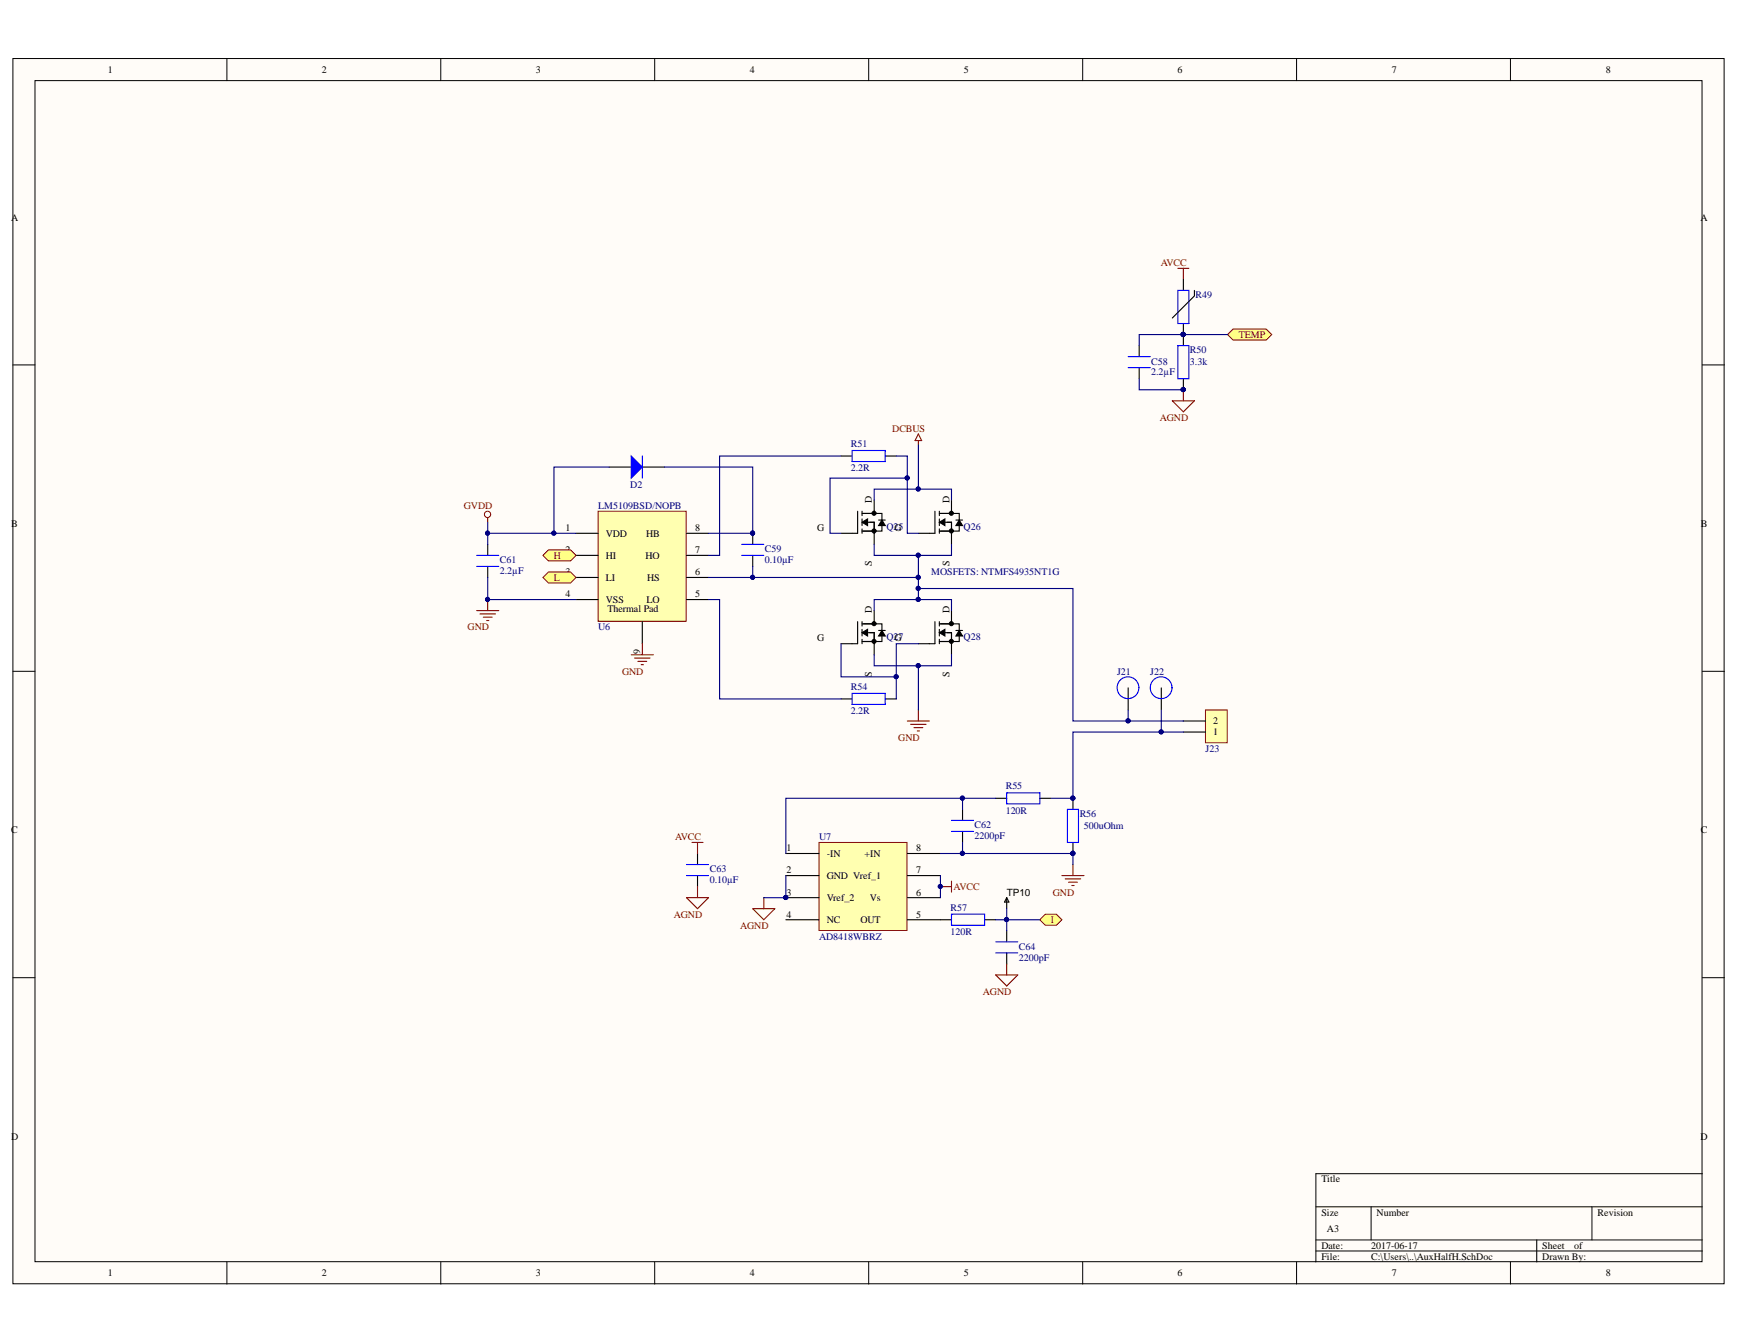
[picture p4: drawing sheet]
<svg xmlns="http://www.w3.org/2000/svg" width="279mm" height="216mm" viewBox="0 0 279 216" stroke-linecap="round" stroke-linejoin="round" font-family="sans-serif">
<defs><g id="words">
<g font-size="1.6">
<text x="17.3" y="11.7">1</text>
<text x="51.7" y="11.7">2</text>
<text x="86.1" y="11.7">3</text>
<text x="120.5" y="11.7">4</text>
<text x="154.9" y="11.7">5</text>
<text x="189.2" y="11.7">6</text>
<text x="223.6" y="11.7">7</text>
<text x="258" y="11.7">8</text>
<text x="1.8" y="35.4">A</text>
<text x="273.2" y="35.4">A</text>
<text x="140.1" y="80.7" transform="rotate(-90 140.1 80.7)">D</text>
<text x="152.5" y="80.7" transform="rotate(-90 152.5 80.7)">D</text>
<text x="1.8" y="84.7">B</text>
<text x="90.9" y="85.3">1</text>
<text x="90.9" y="88.9">2</text>
<text x="97.3" y="86.2">VDD</text>
<text x="97.3" y="89.8">HI</text>
<text x="103.7" y="89.8">HO</text>
<text x="103.8" y="86.2">HB</text>
<text x="111.7" y="88.9">7</text>
<text x="111.7" y="85.3">8</text>
<text x="131.3" y="85.3">G</text>
<text x="143.7" y="85.3">G</text>
<text x="273.3" y="84.7">B</text>
<text x="90.9" y="92.4">3</text>
<text x="90.9" y="95.9">4</text>
<text x="97.3" y="93.3">LI</text>
<text x="104" y="93.3">HS</text>
<text x="111.7" y="95.9">5</text>
<text x="111.7" y="92.4">6</text>
<text x="140.1" y="91" transform="rotate(-90 140.1 91)">S</text>
<text x="152.5" y="91" transform="rotate(-90 152.5 91)">S</text>
<text x="97.3" y="96.8">VSS</text>
<text x="97.6" y="98.3">Thermal Pad</text>
<text x="103.9" y="96.8">LO</text>
<text x="140.1" y="98.4" transform="rotate(-90 140.1 98.4)">D</text>
<text x="152.5" y="98.4" transform="rotate(-90 152.5 98.4)">D</text>
<text x="102.9" y="105.1" transform="rotate(-90 102.9 105.1)">9</text>
<text x="131.3" y="103.1">G</text>
<text x="143.7" y="103.1">G</text>
<text x="140.1" y="108.7" transform="rotate(-90 140.1 108.7)">S</text>
<text x="152.5" y="108.7" transform="rotate(-90 152.5 108.7)">S</text>
<text x="194.9" y="118.1">1</text>
<text x="194.9" y="116.4">2</text>
<text x="1.8" y="133.9">C</text>
<text x="126.3" y="136.8">1</text>
<text x="132.8" y="137.6">-IN</text>
<text x="138.9" y="137.6">+IN</text>
<text x="147.2" y="136.8">8</text>
<text x="273.3" y="133.9">C</text>
<text x="126.3" y="140.3">2</text>
<text x="126.3" y="143.9">3</text>
<text x="132.8" y="141.2">GND Vref_1</text>
<text x="147.2" y="143.9">6</text>
<text x="147.2" y="140.3">7</text>
<text x="161.8" y="143.9">TP10</text>
<text x="126.3" y="147.4">4</text>
<text x="132.8" y="144.7">Vref_2</text>
<text x="132.8" y="148.3">NC</text>
<text x="138.2" y="148.3">OUT</text>
<text x="139.8" y="144.7">Vs</text>
<text x="147.2" y="147.4">5</text>
<text x="1.8" y="183.1">D</text>
<text x="273.2" y="183.1">D</text>
<text x="212.3" y="190">Title</text>
<text x="212.3" y="195.3">Size</text>
<text x="213.2" y="197.9">A3</text>
<text x="221.2" y="195.3">Number</text>
<text x="256.7" y="195.3">Revision</text>
<text x="212.3" y="200.6">Date:</text>
<text x="212.3" y="202.4">File:</text>
<text x="220.3" y="200.6">2017-06-17</text>
<text x="220.3" y="202.4">C:\Users\..\AuxHalfH.SchDoc</text>
<text x="247.8" y="200.6">Sheet</text>
<text x="247.8" y="202.4">Drawn By:</text>
<text x="252.9" y="200.6">of</text>
<text x="17.3" y="205.1">1</text>
<text x="51.7" y="205.1">2</text>
<text x="86.1" y="205.1">3</text>
<text x="120.5" y="205.1">4</text>
<text x="154.9" y="205.1">5</text>
<text x="189.2" y="205.1">6</text>
<text x="223.6" y="205.1">7</text>
<text x="258" y="205.1">8</text>
</g>
<g font-size="1.6" fill="#800000">
<text x="186.5" y="42.7">AVCC</text>
<text x="199" y="54.3">TEMP</text>
<text x="143.4" y="69.3">DCBUS</text>
<text x="186.3" y="67.6">AGND</text>
<text x="74.5" y="81.8">GVDD</text>
<text x="89" y="89.8">H</text>
<text x="89" y="93.3">L</text>
<text x="75.1" y="101.3">GND</text>
<text x="100" y="108.4">GND</text>
<text x="144.3" y="119">GND</text>
<text x="108.5" y="135">AVCC</text>
<text x="153.2" y="143">AVCC</text>
<text x="169.2" y="143.9">GND</text>
<text x="108.2" y="147.4">AGND</text>
<text x="118.9" y="149.2">AGND</text>
<text x="168.9" y="148.3">I</text>
<text x="157.9" y="159.8">AGND</text>
</g>
<g font-size="1.6" fill="#000080">
<text x="192.1" y="47.9">R49</text>
<text x="185" y="58.6">C58</text>
<text x="191.2" y="56.8">R50</text>
<text x="191.2" y="58.6">3.3k</text>
<text x="185" y="60.3">2.2µF</text>
<text x="136.7" y="71.8">R51</text>
<text x="136.7" y="75.7">2.2R</text>
<text x="96.1" y="81.8">LM5109BSD/NOPB</text>
<text x="101.3" y="78.4">D2</text>
<text x="122.9" y="88.7">C59</text>
<text x="142.4" y="85.2">Q25</text>
<text x="154.8" y="85.2">Q26</text>
<text x="80.3" y="90.4">C61</text>
<text x="80.3" y="92.2">2.2µF</text>
<text x="122.9" y="90.4">0.10µF</text>
<text x="149.6" y="92.4">MOSFETS: NTMFS4935NT1G</text>
<text x="96.1" y="101.3">U6</text>
<text x="142.4" y="102.9">Q27</text>
<text x="154.8" y="102.9">Q28</text>
<text x="136.7" y="110.9">R54</text>
<text x="179.5" y="108.4">J21</text>
<text x="184.8" y="108.4">J22</text>
<text x="136.7" y="114.8">2.2R</text>
<text x="193.7" y="120.8">J23</text>
<text x="161.6" y="126.8">R55</text>
<text x="161.6" y="130.7">120R</text>
<text x="173.5" y="131.3">R56</text>
<text x="131.6" y="135">U7</text>
<text x="156.6" y="133">C62</text>
<text x="156.6" y="134.8">2200pF</text>
<text x="174.1" y="133.2">500uOhm</text>
<text x="114" y="140.1">C63</text>
<text x="114" y="141.9">0.10µF</text>
<text x="152.7" y="146.4">R57</text>
<text x="131.6" y="151">AD8418WBRZ</text>
<text x="152.7" y="150.2">120R</text>
<text x="163.7" y="152.5">C64</text>
<text x="163.7" y="154.3">2200pF</text>
</g>
</g></defs>
<g fill="#fffcf8" stroke="#000" stroke-width=".16">
<path d="M2.1 9.4h274.9v196.8h-274.9z"/>
<path d="M5.6 13h267.9v189.7h-267.9z"/>
</g>
<g fill="none" stroke="#000" stroke-width=".16">
<path d="M36.5 9.4v3.6M70.8 9.4v3.6M105.2 9.4v3.6M139.6 9.4v3.6M174 9.4v3.6M208.3 9.4v3.6M242.7 9.4v3.6M2.1 58.6h3.5M273.5 58.6h3.6M2.1 107.8h3.5M273.5 107.8h3.6M2.1 157.1h3.5"/>
<path d="M273.5 157.1h3.6M211.4 193.9h62.1M211.4 199.2h62.1M220.3 193.9v5.3M246.9 199.2v3.5M255.8 193.9v5.3M273.5 188.5h-62.1v14.2M36.5 202.7v3.6M70.8 202.7v3.6M105.2 202.7v3.6M139.6 202.7v3.6M174 202.7v3.6"/>
<path d="M208.3 202.7v3.6M211.4 201h62.1M242.7 202.7v3.6"/>
</g>
<g fill="none" stroke="#000" stroke-width=".18">
<path d="M135.1 73.3h1.8M142.2 73.3h1.8M137.8 82.1v3.6h-2.7M137.8 99.9v3.5h-2.7M138.5 83.9l.9-.5v1zM138.5 82.5h2M138.5 82.1v.7M138.5 83.4v1M138.5 85v.7M138.5 99.9v.7M139.4 83.9h1.1v3.5M140.5 82.5h1.2v1"/>
<path d="M140.5 80.3v2.2M140.5 98.1v2.1M141.2 83.5h1M141.7 83.5l.5 .9h-1zM141.7 84.4v.9h-3.2M150.2 82.1v3.6h-2.6M150.2 99.9v3.5h-2.6M150.9 83.9l.9-.5v1zM150.9 82.5h2M150.9 82.1v.7M150.9 83.4v1M150.9 85v.7"/>
<path d="M150.9 99.9v.7M151.8 83.9h1.1v3.5M152.9 82.5h1.2v1M152.9 80.3v2.2M152.9 98.1v2.1M153.6 83.5h1M154.1 83.5l.5 .9h-1zM154.1 84.4v.9h-3.2M135.1 112.3h1.8M138.5 101.6l.9-.5v1.1zM138.5 101.1v1.1M138.5 102.7v.7"/>
<path d="M138.5 100.2h2M139.4 101.6h1.1v3.6M140.5 100.2h1.2v1.1M141.2 101.3h1M141.7 101.3l.5 .9h-1zM141.7 102.2v.9h-3.2M142.2 112.3h1.8M150.9 101.6l.9-.5v1.1zM150.9 101.1v1.1M150.9 102.7v.7M150.9 100.2h2M151.8 101.6h1.1v3.6"/>
<path d="M152.9 100.2h1.2v1.1M153.6 101.3h1M154.1 101.3l.5 .9h-1zM154.1 102.2v.9h-3.2M172.4 128.2v1.8M172.4 135.3v1.8"/>
</g>
<path d="M138.5 83.9l.9-.5v1zM141.7 83.5l.5 .9h-1zM150.9 83.9l.9-.5v1zM154.1 83.5l.5 .9h-1zM138.5 101.6l.9-.5v1.1zM141.7 101.3l.5 .9h-1zM150.9 101.6l.9-.5v1.1zM154.1 101.3l.5 .9h-1z" fill="#000"/>
<g fill="#000" stroke="#000" stroke-width=".16">
<circle cx="140.4" cy="85.3" r=".33"/>
<circle cx="140.4" cy="82.5" r=".33"/>
<circle cx="152.8" cy="85.3" r=".33"/>
<circle cx="152.8" cy="82.5" r=".33"/>
<circle cx="140.4" cy="100.2" r=".33"/>
<circle cx="140.4" cy="103" r=".33"/>
<circle cx="152.8" cy="100.2" r=".33"/>
<circle cx="152.8" cy="103" r=".33"/>
</g>
<path d="M136.9 72.4h5.3v1.7h-5.3zM136.9 111.4h5.3v1.8h-5.3zM171.5 130h1.8v5.3h-1.8z" fill="none" stroke="#00f" stroke-width=".18"/>
<g fill="#000080" stroke="#000080" stroke-width=".16">
<circle cx="172.4" cy="128.2" r=".33"/>
<circle cx="172.4" cy="137.1" r=".33"/>
</g>
<path d="M96.1 82.1h14.1v17.7h-14.1z" fill="#ffffb0" stroke="#800000" stroke-width=".16"/>
<g fill="none" stroke="#000" stroke-width=".18">
<path d="M78.4 87.4v1.8M78.4 91v1.8M92.6 85.7h3.5M92.6 89.2h3.5M92.6 92.8h3.5M92.6 96.3h3.5M103.2 99.9v3.5M110.3 85.7h3.5M110.3 89.2h3.5M110.3 92.8h3.5M110.3 96.3h3.5M120.9 85.7v1.7"/>
<path d="M120.9 89.2v1.8"/>
</g>
<g fill="#000080" stroke="#000080" stroke-width=".16">
<circle cx="120.9" cy="85.6" r=".33"/>
<circle cx="78.3" cy="96.3" r=".33"/>
</g>
<path d="M76.6 89.2h3.5M76.6 91h3.5M119.2 89.2h3.5M119.2 87.4h3.5" fill="none" stroke="#00f" stroke-width=".18"/>
<path d="M76.6 98.1h3.5M77.1 98.6h2.5M77.7 99.2h1.4M78.2 99.7h.3M78.4 83.2v.7M78.4 96.3v1.8" fill="none" stroke="#800000" stroke-width=".18"/>
<circle cx="78.3" cy="82.6" r=".51" fill="none" stroke="#800000" stroke-width=".16"/>
<path d="M131.6 135.3h14.1v14.2h-14.1z" fill="#ffffb0" stroke="#800000" stroke-width=".16"/>
<path d="M181.3 110.5v3.5M186.6 110.5v3.5M112.1 137.1v1.8M126.3 137.1h5.3M145.8 137.1h5.3M112.1 140.7v1.7M126.3 140.7h5.3M126.3 144.2h5.3M126.3 147.7h5.3M145.8 140.7h5.3M145.8 144.2h5.3M145.8 147.7h5.3" fill="none" stroke="#000" stroke-width=".18"/>
<circle cx="126.2" cy="144.2" r=".33" fill="#000080" stroke="#000080" stroke-width=".16"/>
<g fill="none" stroke="#00f" stroke-width=".18">
<path d="M110.3 138.9h3.5M110.3 140.7h3.5"/>
<circle cx="181.2" cy="110.5" r="1.75"/>
<circle cx="186.6" cy="110.5" r="1.75"/>
</g>
<g fill="none" stroke="#800000" stroke-width=".18">
<path d="M147.6 69.7l.5 1.1h-1.1zM147.6 70.8v.7M101.4 105.2h3.6M102 105.7h2.4M102.5 106.2h1.4M103 106.8h.4M103.2 103.4v1.8M145.8 115.8h3.5M146.3 116.4h2.5M146.8 116.9h1.5M147.4 117.4h.3M147.6 114v1.8"/>
<path d="M172.4 138.9v1.8M170.6 140.7h3.6M171.1 141.2h2.5M171.7 141.7h1.4M172.2 142.2h.4"/>
</g>
<g fill="#ffff80" stroke="#800000" stroke-width=".16">
<path d="M87.2 89.2l.9-.9h3.6l.9 .9-.9 .9h-3.6z" fill-rule="evenodd"/>
<path d="M87.2 92.8l.9-.9h3.6l.9 .9-.9 .9h-3.6z" fill-rule="evenodd"/>
</g>
<path d="M97.9 75h3.5M103.2 75h3.5" fill="none" stroke="#000" stroke-width=".18"/>
<path d="M101.4 73.3l1.8 1.7-1.8 1.8z" fill="#00f"/>
<path d="M101.4 73.3l1.8 1.7-1.8 1.8zM103.2 73.3v3.5" fill="none" stroke="#00f" stroke-width=".18"/>
<path d="M167.1 147.7l.9-.8h1.7l.9 .8-.9 .9h-1.7z" fill-rule="evenodd" fill="#ffff80" stroke="#800000" stroke-width=".16"/>
<path d="M189.2 43.1h1.8M190.1 43.1v1.8M188.4 64.4h3.5l-1.8 1.8zM190.1 62.6v1.8M111.2 135.3h1.8M112.1 135.3v1.8M110.3 144.2h3.5l-1.7 1.8zM112.1 142.4v1.8M120.9 146h3.6l-1.8 1.7zM122.7 144.2v1.8M151.1 142.4h1.8M152.9 141.5v1.8" fill="none" stroke="#800000" stroke-width=".18"/>
<g fill="#000080" stroke="#000080" stroke-width=".16">
<circle cx="151.1" cy="142.4" r=".33"/>
<circle cx="190.1" cy="53.7" r=".33"/>
<circle cx="190.1" cy="62.6" r=".33"/>
</g>
<path d="M183 55.5v1.8M183 59.1v1.7M190.1 53.7v1.8M190.1 60.8v1.8M154.6 130v1.8M154.6 133.6v1.7M160 128.2h1.7M167.1 128.2h1.7" fill="none" stroke="#000" stroke-width=".18"/>
<path d="M181.3 57.3h3.5M181.3 59.1h3.5M189.2 55.5h1.8v5.3h-1.8zM152.9 133.6h3.5M152.9 131.8h3.5M161.7 127.4h5.4v1.7h-5.4z" fill="none" stroke="#00f" stroke-width=".18"/>
<path d="M197.2 53.7l.9-.8h5.3l.9 .8-.9 .9h-5.3z" fill-rule="evenodd" fill="#ffff80" stroke="#800000" stroke-width=".16"/>
<path d="M190.1 44.9v1.8M190.1 52v1.7M191.9 46.7v.8l-3.5 3.6M151.1 147.7h1.8M158.2 147.7h1.8M161.7 144.2v1.8M161.7 149.5v1.8M161.7 153.1v1.7M161.7 144.2l.4 .7h-.7z" fill="none" stroke="#000" stroke-width=".18"/>
<g fill="#000080" stroke="#000080" stroke-width=".16">
<circle cx="190.1" cy="53.7" r=".33"/>
<circle cx="145.8" cy="76.8" r=".33"/>
<circle cx="144" cy="108.7" r=".33"/>
<circle cx="126.2" cy="144.2" r=".33"/>
<circle cx="147.5" cy="78.5" r=".33"/>
<circle cx="147.5" cy="106.9" r=".33"/>
<circle cx="120.9" cy="92.7" r=".33"/>
<circle cx="78.3" cy="96.3" r=".33"/>
<circle cx="181.2" cy="115.8" r=".33"/>
<circle cx="186.6" cy="117.6" r=".33"/>
<circle cx="120.9" cy="85.6" r=".33"/>
<circle cx="89" cy="85.6" r=".33"/>
<circle cx="190.1" cy="62.6" r=".33"/>
<circle cx="154.6" cy="128.2" r=".33"/>
<circle cx="151.1" cy="142.4" r=".33"/>
<circle cx="154.6" cy="137.1" r=".33"/>
<circle cx="172.4" cy="137.1" r=".33"/>
<circle cx="161.7" cy="147.7" r=".33"/>
<circle cx="78.3" cy="85.6" r=".33"/>
<circle cx="147.5" cy="92.7" r=".33"/>
<circle cx="147.5" cy="96.3" r=".33"/>
<circle cx="147.5" cy="89.2" r=".33"/>
<circle cx="147.5" cy="94.5" r=".33"/>
</g>
<path d="M189.2 46.7h1.8v5.3h-1.8zM152.9 146.9h5.3v1.7h-5.3zM160 153.1h3.5M160 151.3h3.5" fill="none" stroke="#00f" stroke-width=".18"/>
<path d="M160 156.6h3.5l-1.8 1.8zM161.7 154.8v1.8" fill="none" stroke="#800000" stroke-width=".18"/>
<g fill="none" stroke="#000080" stroke-width=".18">
<path d="M197.2 53.7h-14.2v1.8M97.9 75h-8.9v10.7M106.7 75h14.2v10.7h-7.1M135.1 73.3h-19.5v15.9h-1.8M144 73.3h1.8v3.5M147.6 71.5v7.1M183 60.8v1.8h7.1M78.4 92.8v3.5h14.2M78.4 85.7h14.2M78.4 83.9v3.5M113.8 96.3h1.8v16h19.5M113.8 92.8h33.8"/>
<path d="M120.9 91v1.8M135.1 85.7h-1.7v-8.9h12.4v8.9h1.8M140.5 98.1v-1.8h12.4v1.8M140.5 87.4v1.8h12.4v-1.8M140.5 80.3v-1.7h12.4v1.7M147.6 89.2v7.1M135.1 103.4v5.3h8.9M140.5 105.2v1.8h12.4v-1.8M147.6 103.4h-3.6v8.9M147.6 107v7M181.3 114v1.8M186.6 114v3.6"/>
<path d="M154.6 135.3v1.8h-3.5M154.6 128.2h-28.3v8.9M154.6 137.1h17.8v1.8M160 128.2h-5.4v1.8M126.3 140.7v3.5h-3.6M151.1 140.7v3.5M160 147.7h1.7v1.8M161.7 146v1.7h5.4"/>
</g>
<path d="M193.7 114h3.5v5.3h-3.5z" fill="#ffffb0" stroke="#800000" stroke-width=".16"/>
<path d="M190.1 117.6h3.6M190.1 115.8h3.6" fill="none" stroke="#000" stroke-width=".18"/>
<path d="M147.6 94.5h24.8v21.3h17.7M190.1 117.6h-17.7v10.6h-3.6" fill="none" stroke="#000080" stroke-width=".18"/>
<g fill="#000080" stroke="#000080" stroke-width=".16">
<circle cx="147.5" cy="94.5" r=".33"/>
<circle cx="181.2" cy="115.8" r=".33"/>
<circle cx="186.6" cy="117.6" r=".33"/>
<circle cx="172.4" cy="128.2" r=".33"/>
</g>
<use href="#words"/>
</svg>
